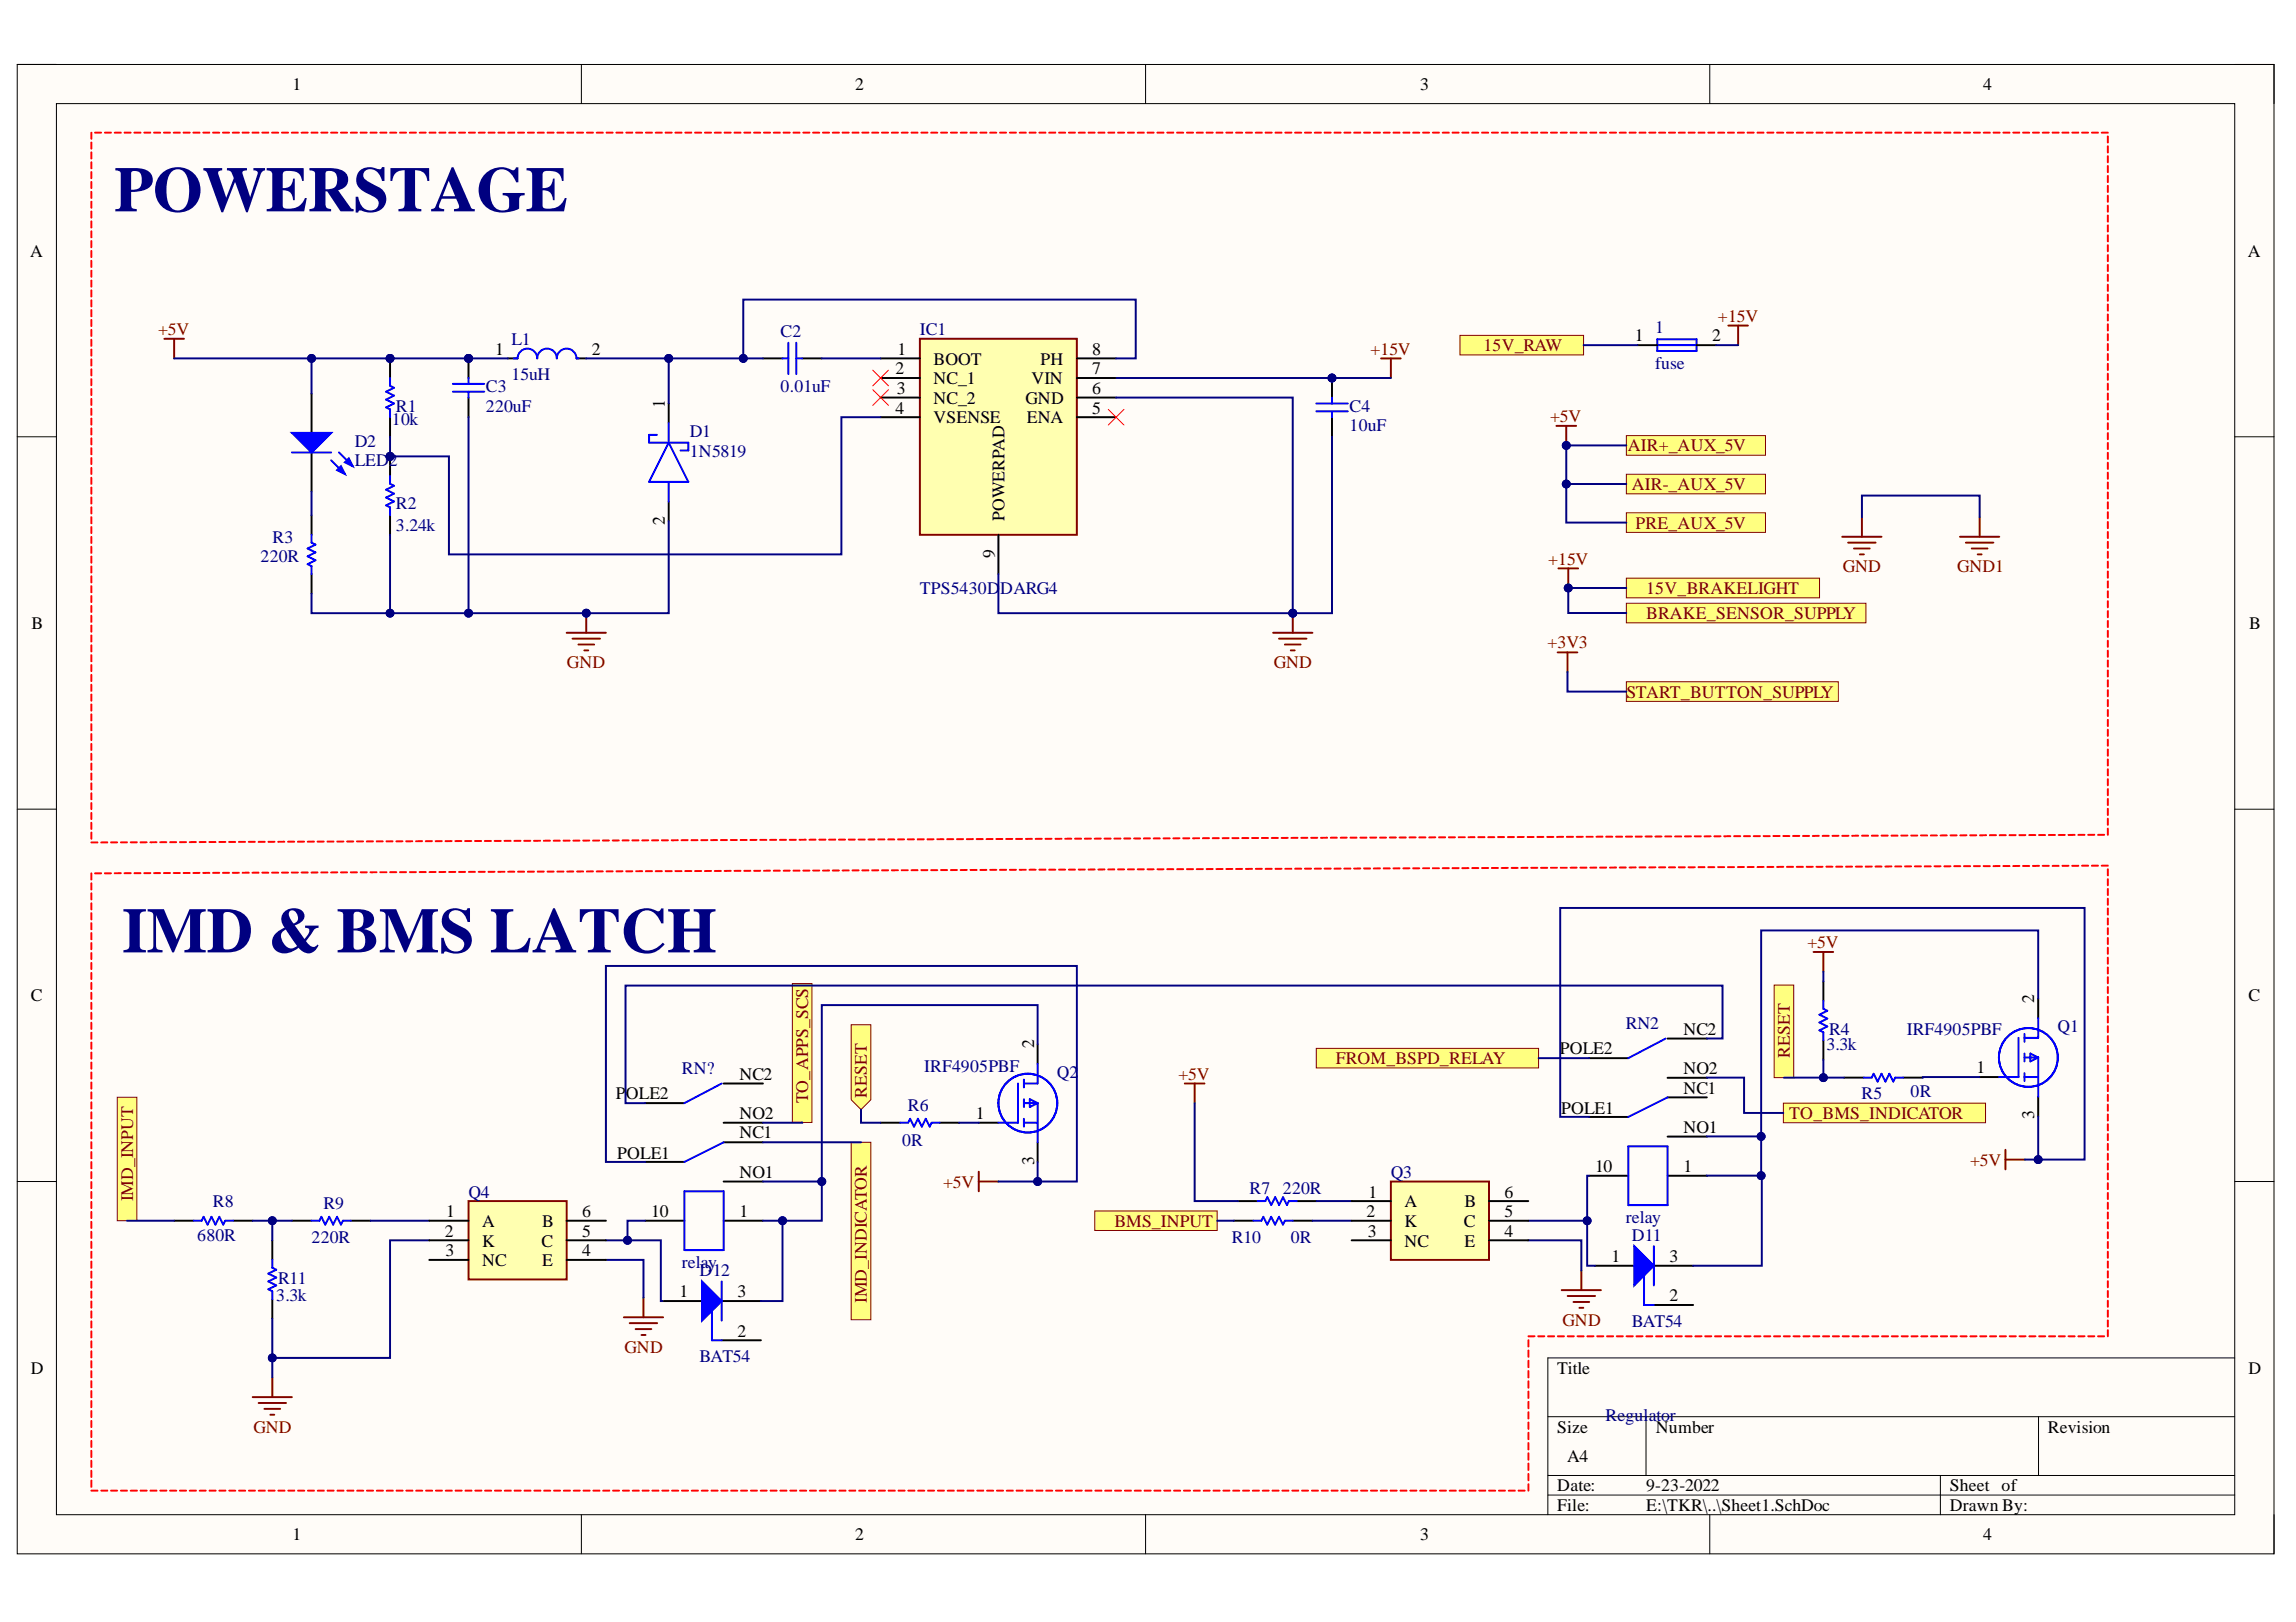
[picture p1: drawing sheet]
<svg xmlns="http://www.w3.org/2000/svg" width="297mm" height="210mm" viewBox="0 0 297 210" stroke-linecap="round" stroke-linejoin="round" font-family="sans-serif">
<defs><g id="words">
<g font-size="8.3" fill="#000080">
<text x="14.8" y="27.3">POWERSTAGE</text>
<text x="15.8" y="123.2">IMD &amp; BMS LATCH</text>
</g>
<g font-size="2.3">
<text x="37.9" y="11.6">1</text>
<text x="110.6" y="11.6">2</text>
<text x="183.7" y="11.6">3</text>
<text x="256.6" y="11.6">4</text>
<text x="3.9" y="33.3">A</text>
<text x="290.8" y="33.3">A</text>
<text x="64.1" y="45.9">1</text>
<text x="76.6" y="45.9">2</text>
<text x="116.1" y="45.9">1</text>
<text x="120.8" y="47.2">BOOT</text>
<text x="134.6" y="47.2">PH</text>
<text x="141.3" y="45.9">8</text>
<text x="211.5" y="44.1">1</text>
<text x="221.5" y="44.1">2</text>
<text x="86" y="52.8" transform="rotate(-90 86 52.8)">1</text>
<text x="115.9" y="48.5">2</text>
<text x="115.9" y="53.5">4</text>
<text x="116" y="51">3</text>
<text x="120.8" y="49.7">NC_1</text>
<text x="120.8" y="52.3">NC_2</text>
<text x="132.7" y="52.3">GND</text>
<text x="133.4" y="49.7">VIN</text>
<text x="141.3" y="48.5">7</text>
<text x="141.3" y="51">6</text>
<text x="141.3" y="53.5">5</text>
<text x="120.8" y="54.8">VSENSE</text>
<text x="132.8" y="54.8">ENA</text>
<text x="86" y="68" transform="rotate(-90 86 68)">2</text>
<text x="130" y="67.4" transform="rotate(-90 130 67.4)">POWERPAD</text>
<text x="128.7" y="72.3" transform="rotate(-90 128.7 72.3)">9</text>
<text x="4.1" y="81.4">B</text>
<text x="291" y="81.4">B</text>
<text x="4" y="129.6">C</text>
<text x="263.2" y="129.7" transform="rotate(-90 263.2 129.7)">2</text>
<text x="290.9" y="129.6">C</text>
<text x="133.8" y="135.7" transform="rotate(-90 133.8 135.7)">2</text>
<text x="201.8" y="136.4">POLE2</text>
<text x="217.8" y="133.9">NC2</text>
<text x="79.7" y="142.2">POLE2</text>
<text x="95.7" y="139.7">NC2</text>
<text x="217.8" y="141.6">NC1</text>
<text x="217.8" y="139">NO2</text>
<text x="255.7" y="138.9">1</text>
<text x="79.9" y="149.9">POLE1</text>
<text x="95.7" y="147.3">NC1</text>
<text x="95.7" y="144.8">NO2</text>
<text x="126.3" y="144.8">1</text>
<text x="202" y="144.1">POLE1</text>
<text x="217.8" y="146.6">NO1</text>
<text x="263.2" y="144.9" transform="rotate(-90 263.2 144.9)">3</text>
<text x="95.7" y="152.5">NO1</text>
<text x="133.8" y="150.8" transform="rotate(-90 133.8 150.8)">3</text>
<text x="177" y="155">1</text>
<text x="194.6" y="155">6</text>
<text x="206.4" y="151.7">10</text>
<text x="217.8" y="151.7">1</text>
<text x="57.5" y="160.1">2</text>
<text x="57.7" y="157.5">1</text>
<text x="62.4" y="158.8">A</text>
<text x="62.4" y="161.3">K</text>
<text x="70.1" y="161.3">C</text>
<text x="70.1" y="158.8">B</text>
<text x="75.3" y="157.5">6</text>
<text x="75.3" y="160.1">5</text>
<text x="84.3" y="157.5">10</text>
<text x="95.7" y="157.5">1</text>
<text x="176.8" y="157.5">2</text>
<text x="177" y="160.1">3</text>
<text x="181.7" y="156.3">A</text>
<text x="181.7" y="158.8">K</text>
<text x="181.7" y="161.3">NC</text>
<text x="189.4" y="158.8">C</text>
<text x="189.5" y="156.3">B</text>
<text x="189.5" y="161.3">E</text>
<text x="194.6" y="157.5">5</text>
<text x="194.6" y="160.1">4</text>
<text x="57.6" y="162.6">3</text>
<text x="62.4" y="163.9">NC</text>
<text x="70.1" y="163.9">E</text>
<text x="75.3" y="162.6">4</text>
<text x="87.9" y="167.9">1</text>
<text x="95.4" y="167.9">3</text>
<text x="208.5" y="163.3">1</text>
<text x="216" y="163.3">3</text>
<text x="95.4" y="173">2</text>
<text x="216" y="168.4">2</text>
<text x="4" y="177.8">D</text>
<text x="201.5" y="177.8">Title</text>
<text x="290.9" y="177.8">D</text>
<text x="201.5" y="185.4">Size</text>
<text x="214.2" y="185.4">Number</text>
<text x="264.9" y="185.4">Revision</text>
<text x="202.7" y="189.2">A4</text>
<text x="201.5" y="193">Date:</text>
<text x="201.5" y="195.5">File:</text>
<text x="213" y="193">9-23-2022</text>
<text x="213" y="195.5">E:\TKR\..\Sheet1.SchDoc</text>
<text x="252.3" y="193">Sheet of</text>
<text x="252.3" y="195.5">Drawn By:</text>
<text x="37.9" y="199.3">1</text>
<text x="110.6" y="199.3">2</text>
<text x="183.7" y="199.3">3</text>
<text x="256.6" y="199.3">4</text>
</g>
<g font-size="2.3" fill="#800000">
<text x="222.3" y="41.6">+15V</text>
<text x="20.5" y="43.4">+5V</text>
<text x="177.3" y="45.9">+15V</text>
<text x="191.9" y="45.4">15V_RAW</text>
<text x="200.5" y="54.6">+5V</text>
<text x="210.6" y="58.4">AIR+_AUX_5V</text>
<text x="211.1" y="63.4">AIR-_AUX_5V</text>
<text x="211.6" y="68.5">PRE_AUX_5V</text>
<text x="200.3" y="73.1">+15V</text>
<text x="213" y="76.9">15V_BRAKELIGHT</text>
<text x="238.4" y="74">GND</text>
<text x="253.2" y="74">GND1</text>
<text x="200.2" y="83.9">+3V3</text>
<text x="213" y="80.1">BRAKE_SENSOR_SUPPLY</text>
<text x="73.4" y="86.4">GND</text>
<text x="164.8" y="86.4">GND</text>
<text x="210.4" y="90.3">START_BUTTON_SUPPLY</text>
<text x="233.8" y="122.7">+5V</text>
<text x="172.8" y="137.7">FROM_BSPD_RELAY</text>
<text x="231.6" y="136.9" transform="rotate(-90 231.6 136.9)">RESET</text>
<text x="104.5" y="142.7" transform="rotate(-90 104.5 142.7)">TO_APPS_SCS</text>
<text x="112.1" y="142.1" transform="rotate(-90 112.1 142.1)">RESET</text>
<text x="152.5" y="139.7">+5V</text>
<text x="231.5" y="144.8">TO_BMS_INDICATOR</text>
<text x="17.2" y="155.4" transform="rotate(-90 17.2 155.4)">IMD_INPUT</text>
<text x="122" y="153.7">+5V</text>
<text x="254.9" y="150.9">+5V</text>
<text x="144.2" y="158.8">BMS_INPUT</text>
<text x="112.1" y="168.6" transform="rotate(-90 112.1 168.6)">IMD_INDICATOR</text>
<text x="202.1" y="171.5">GND</text>
<text x="80.8" y="175.1">GND</text>
<text x="32.8" y="185.4">GND</text>
</g>
<g font-size="2.3" fill="#000080">
<text x="66.2" y="44.7">L1</text>
<text x="101" y="43.6">C2</text>
<text x="119" y="43.4">IC1</text>
<text x="214.1" y="43.1">1</text>
<text x="214.1" y="47.8">fuse</text>
<text x="51.2" y="53.3">R1</text>
<text x="62.9" y="50.7">C3</text>
<text x="62.9" y="53.3">220uF</text>
<text x="66.2" y="49.2">15uH</text>
<text x="101" y="50.7">0.01uF</text>
<text x="174.6" y="53.3">C4</text>
<text x="45.9" y="57.8">D2</text>
<text x="50.7" y="55">10k</text>
<text x="89.2" y="56.6">D1</text>
<text x="89.2" y="59.1">1N5819</text>
<text x="174.6" y="55.8">10uF</text>
<text x="45.9" y="60.4">LED2</text>
<text x="51.2" y="65.9">R2</text>
<text x="35.2" y="70.2">R3</text>
<text x="51.2" y="68.7">3.24k</text>
<text x="33.7" y="72.8">220R</text>
<text x="119" y="76.8">TPS5430D</text>
<text x="129.4" y="76.8">DARG4</text>
<text x="210.3" y="133.1">RN2</text>
<text x="236.3" y="135.9">3.3k</text>
<text x="236.6" y="133.9">R4</text>
<text x="246.7" y="134">IRF4905PBF</text>
<text x="266.2" y="133.5">Q1</text>
<text x="88.2" y="139">RN?</text>
<text x="117.5" y="143.8">R6</text>
<text x="119.6" y="138.8">IRF4905PBF</text>
<text x="136.7" y="139.5">Q2</text>
<text x="240.8" y="142.2">R5</text>
<text x="247.2" y="142">0R</text>
<text x="116.7" y="148.3">0R</text>
<text x="60.6" y="155">Q4</text>
<text x="161.7" y="154.5">R7</text>
<text x="166" y="154.5">220R</text>
<text x="179.9" y="152.5">Q3</text>
<text x="25.5" y="160.6">680R</text>
<text x="27.5" y="156.3">R8</text>
<text x="40.3" y="160.8">220R</text>
<text x="41.8" y="156.5">R9</text>
<text x="159.4" y="160.8">R10</text>
<text x="167" y="160.8">0R</text>
<text x="210.3" y="158.3">relay</text>
<text x="211.1" y="160.6">D11</text>
<text x="36" y="166.1">R11</text>
<text x="88.2" y="164.1">relay</text>
<text x="90.5" y="165.1">D12</text>
<text x="35.7" y="168.4">3.3k</text>
<text x="211.1" y="171.7">BAT54</text>
<text x="90.5" y="176.3">BAT54</text>
<text x="207.7" y="183.9">Regul</text>
<text x="213.3" y="183.9">ator</text>
</g>
</g></defs>
<path d="M2.2 8.3h292v192.8h-292z" fill-rule="evenodd" fill="#fffcf8"/>
<path d="M2.2 8.3h292v192.8h-292z" fill="none" stroke="#000" stroke-width=".13"/>
<path d="M7.3 13.4h281.8v182.6h-281.8z" fill-rule="evenodd" fill="#fffcf8"/>
<g fill="none" stroke="#000" stroke-width=".13">
<path d="M2.2 8.3h5.1M7.3 13.4h281.8v182.6h-281.8zM75.2 8.3v5.1M148.2 8.3v5.1M221.2 8.3v5.1M289.1 8.3h5.1v5.1M2.2 56.5h5.1M289.1 56.5h5.1M2.2 104.7h5.1M289.1 104.7h5.1M2.2 152.9h5.1M289.1 152.9h5.1"/>
<path d="M289.1 175.7h-88.8v20.3M75.2 196v5.1M148.2 196v5.1M200.3 183.3h88.8M200.3 190.9h88.8M200.3 193.5h88.8M212.9 183.3v7.6M221.2 196v5.1M251 190.9v5.1M263.7 183.3v7.6M294.2 196v5.1"/>
</g>
<g fill="none" stroke="#f00" stroke-width=".25">
<path d="M11.8 17.2v.8M11.8 18.4v.8M11.8 19.7v.8M12.3 17.2h.8M13.6 17.2h.8M14.8 17.2h.8M16.1 17.2h.8M17.4 17.2h.8M18.7 17.2h.8M19.9 17.2h.8M21.2 17.2h.8M22.5 17.2h.8"/>
<path d="M23.7 17.2h.8M25 17.2h.8M26.3 17.2h.8M27.6 17.2h.8M28.8 17.2h.8M30.1 17.2h.8M31.4 17.2h.8M32.7 17.2h.8M33.9 17.2h.8M35.2 17.2h.8M36.5 17.2h.8M37.7 17.2h.8"/>
<path d="M39 17.2h.8M40.3 17.2h.8M41.6 17.2h.8M42.8 17.2h.8M44.1 17.2h.8M45.4 17.2h.8M46.7 17.2h.8M47.9 17.2h.8M49.2 17.2h.8M50.5 17.2h.8M51.7 17.2h.8M53 17.2h.8"/>
<path d="M54.3 17.2h.8M55.6 17.2h.8M56.8 17.2h.8M58.1 17.2h.8M59.4 17.2h.8M60.7 17.2h.7M61.9 17.2h.8M63.2 17.2h.8M64.5 17.2h.8M65.7 17.2h.8M67 17.2h.8M68.3 17.2h.8"/>
<path d="M69.6 17.2h.8M70.8 17.2h.8M72.1 17.2h.8M73.4 17.2h.8M74.7 17.2h.7M75.9 17.2h.8M77.2 17.2h.8M78.5 17.2h.8M79.7 17.2h.8M81 17.2h.8M82.3 17.2h.8M83.6 17.2h.8"/>
<path d="M84.8 17.2h.8M86.1 17.2h.8M87.4 17.2h.8M88.6 17.2h.8M89.9 17.2h.8M91.2 17.2h.8M92.5 17.2h.8M93.7 17.2h.8M95 17.2h.8M96.3 17.2h.8M97.6 17.2h.8M98.8 17.2h.8"/>
<path d="M100.1 17.2h.8M101.4 17.2h.8M102.7 17.2h.7M103.9 17.2h.8M105.2 17.2h.8M106.5 17.2h.8M107.7 17.2h.8M109 17.2h.8M110.3 17.2h.8M111.6 17.2h.8M112.8 17.2h.8M114.1 17.2h.8"/>
<path d="M115.4 17.2h.8M116.6 17.2h.8M117.9 17.2h.8M119.2 17.2h.8M120.5 17.2h.8M121.7 17.2h.8M123 17.2h.8M124.3 17.2h.8M125.6 17.2h.8M126.8 17.2h.8M128.1 17.2h.8M129.4 17.2h.8"/>
<path d="M130.6 17.2h.8M131.9 17.2h.8M133.2 17.2h.8M134.5 17.2h.8M135.7 17.2h.8M137 17.2h.8M138.3 17.2h.8M139.6 17.2h.7M140.8 17.2h.8M142.1 17.2h.8M143.4 17.2h.8M144.6 17.2h.8"/>
<path d="M145.9 17.2h.8M147.2 17.2h.8M148.5 17.2h.8M149.7 17.2h.8M151 17.2h.8M152.3 17.2h.8M153.6 17.2h.7M154.8 17.2h.8M156.1 17.2h.8M157.4 17.2h.8M158.6 17.2h.8M159.9 17.2h.8"/>
<path d="M161.2 17.2h.8M162.5 17.2h.8M163.7 17.2h.8M165 17.2h.8M166.3 17.2h.8M167.5 17.2h.8M168.8 17.2h.8M170.1 17.2h.8M171.4 17.2h.8M172.6 17.2h.8M173.9 17.2h.8M175.2 17.2h.8"/>
<path d="M176.5 17.2h.8M177.7 17.2h.8M179 17.2h.8M180.3 17.2h.8M181.6 17.2h.7M182.8 17.2h.8M184.1 17.2h.8M185.4 17.2h.8M186.6 17.2h.8M187.9 17.2h.8M189.2 17.2h.8M190.5 17.2h.8"/>
<path d="M191.7 17.2h.8M193 17.2h.8M194.3 17.2h.8M195.6 17.2h.7M196.8 17.2h.8M198.1 17.2h.8M199.4 17.2h.8M200.6 17.2h.8M201.9 17.2h.8M203.2 17.2h.8M204.5 17.2h.7M205.7 17.2h.8"/>
<path d="M207 17.2h.8M208.3 17.2h.8M209.5 17.2h.8M210.8 17.2h.8M212.1 17.2h.8M213.4 17.2h.8M214.6 17.2h.8M215.9 17.2h.8M217.2 17.2h.8M218.5 17.2h.8M219.7 17.2h.8M221 17.2h.8"/>
<path d="M222.3 17.2h.8M223.5 17.2h.8M224.8 17.2h.8M226.1 17.2h.8M227.4 17.2h.8M228.6 17.2h.8M229.9 17.2h.8M231.2 17.2h.8M232.4 17.2h.9M233.7 17.2h.8M235 17.2h.8M236.3 17.2h.8"/>
<path d="M237.5 17.2h.8M238.8 17.2h.8M240.1 17.2h.8M241.4 17.2h.8M242.6 17.2h.8M243.9 17.2h.8M245.2 17.2h.8M246.5 17.2h.7M247.7 17.2h.8M249 17.2h.8M250.3 17.2h.8M251.5 17.2h.8"/>
<path d="M252.8 17.2h.8M254.1 17.2h.8M255.4 17.2h.8M256.6 17.2h.8M257.9 17.2h.8M259.2 17.2h.8M260.5 17.2h.7M261.7 17.2h.8M263 17.2h.8M264.3 17.2h.8M265.5 17.2h.8M266.8 17.2h.8"/>
<path d="M268.1 17.2h.8M269.4 17.2h.8M270.6 17.2h.8M271.9 17.2h.8M272.7 17.7v.7M272.7 18.9v.8M11.8 21v.8M11.8 22.3v.8M11.8 23.5v.8M11.8 24.8v.8M11.8 26.1v.8M11.8 27.4v.8"/>
<path d="M11.8 28.6v.8M11.8 29.9v.8M11.8 31.2v.8M11.8 32.5v.8M11.8 33.7v.8M11.8 35v.8M11.8 36.3v.8M11.8 37.6v.8M11.8 38.9v.8M272.7 20.2v.8M272.7 21.5v.8M272.7 22.8v.8"/>
<path d="M272.7 24v.8M272.7 25.3v.8M272.7 26.6v.8M272.7 27.9v.8M272.7 29.2v.8M272.7 30.4v.8M272.7 31.7v.8M272.7 33v.8M272.7 34.3v.8M272.7 35.6v.8M272.7 36.8v.8M272.7 38.1v.8"/>
<path d="M272.7 39.4v.8M11.8 40.1v.8M11.8 41.4v.8M11.8 42.7v.8M11.8 44v.8M11.8 45.2v.8M11.8 46.5v.8M11.8 47.8v.8M11.8 49.1v.8M11.8 50.3v.8M11.8 51.6v.8M11.8 52.9v.8"/>
<path d="M11.8 54.2v.8M11.8 55.4v.8M11.8 56.7v.8M11.8 58v.8M11.8 59.3v.8M272.7 40.7v.8M272.7 42v.8M272.7 43.2v.8M272.7 44.5v.8M272.7 45.8v.8M272.7 47.1v.8M272.7 48.4v.8"/>
<path d="M272.7 49.6v.8M272.7 50.9v.8M272.7 52.2v.8M272.7 53.5v.8M272.7 54.8v.8M272.7 56v.8M272.7 57.3v.8M272.7 58.6v.8M272.7 59.9v.8M11.8 60.5v.8M11.8 61.8v.8M11.8 63.1v.8"/>
<path d="M11.8 64.4v.8M11.8 65.6v.8M11.8 66.9v.8M11.8 68.2v.8M11.8 69.5v.8M11.8 70.8v.7M11.8 72v.8M11.8 73.3v.8M11.8 74.6v.8M11.8 75.9v.7M11.8 77.1v.8M11.8 78.4v.8"/>
<path d="M11.8 79.7v.8M272.7 61.2v.8M272.7 62.4v.8M272.7 63.7v.8M272.7 65v.8M272.7 66.3v.8M272.7 67.6v.8M272.7 68.8v.8M272.7 70.1v.8M272.7 71.4v.8M272.7 72.7v.8M272.7 74v.8"/>
<path d="M272.7 75.2v.8M272.7 76.5v.8M272.7 77.8v.8M272.7 79.1v.8M11.8 81v.8M11.8 82.2v.8M11.8 83.5v.8M11.8 84.8v.8M11.8 86.1v.8M11.8 87.3v.8M11.8 88.6v.8M11.8 89.9v.8"/>
<path d="M11.8 91.2v.8M11.8 92.4v.8M11.8 93.7v.8M11.8 95v.8M11.8 96.3v.8M11.8 97.5v.8M11.8 98.8v.8M272.7 80.4v.8M272.7 81.6v.8M272.7 82.9v.8M272.7 84.2v.8M272.7 85.5v.8"/>
<path d="M272.7 86.8v.8M272.7 88v.8M272.7 89.3v.8M272.7 90.6v.8M272.7 91.9v.8M272.7 93.2v.8M272.7 94.4v.8M272.7 95.7v.8M272.7 97v.8M272.7 98.3v.8M272.7 99.5v.9M11.8 100.1v.8"/>
<path d="M11.8 101.4v.8M11.8 102.6v.8M11.8 103.9v.8M11.8 105.2v.8M11.8 106.5v.8M11.8 107.7v.8M11.8 109h.8M13.1 109h.8M14.4 109h.8M15.6 109h.8M17.7 109h-.8M19 109h-.8"/>
<path d="M20.3 109h-.8M21.5 109h-.8M22.8 109h-.8M24.1 109h-.8M25.3 109h-.8M26.6 109h-.8M27.1 109h.8M28.4 109h.8M29.6 109h.8M30.9 109h.8M32.2 108.9h.8M34.2 108.9h-.7"/>
<path d="M35.5 108.9h-.8M36.8 108.9h-.8M38.1 108.9h-.8M39.3 108.9h-.8M40.6 108.9h-.8M41.9 108.9h-.8M43.2 108.9h-.8M43.6 108.9h.8M44.9 108.9h.8M46.2 108.9h.8M47.5 108.9h.7M48.7 108.9h.8"/>
<path d="M50.8 108.9h-.8M52.1 108.9h-.8M53.3 108.9h-.8M54.6 108.9h-.8M55.9 108.9h-.8M57.2 108.9h-.8M58.4 108.8l-.8 .1M59.7 108.8h-.8M60.2 108.8h.8M61.4 108.8h.8M62.7 108.8h.8M64 108.8h.8"/>
<path d="M65.3 108.8h.8M67.3 108.8h-.8M68.6 108.8h-.8M69.9 108.8h-.8M71.2 108.8h-.8M72.4 108.8h-.8M73.7 108.8h-.8M75 108.8h-.8M76.2 108.8h-.8M76.7 108.8h.8M78 108.8h.8M79.3 108.8h.8"/>
<path d="M80.5 108.8h.8M81.8 108.8h.8M83.9 108.7l-.8 .1M85.2 108.7h-.8M86.4 108.7h-.8M87.7 108.7h-.8M89 108.7h-.8M90.2 108.7h-.8M91.5 108.7h-.8M92.8 108.7h-.8M93.3 108.7h.8M94.5 108.7h.8"/>
<path d="M95.8 108.7h.8M97.1 108.7h.8M98.4 108.7h.7M100.4 108.7h-.8M101.7 108.7h-.8M103 108.7h-.8M104.2 108.7h-.8M105.5 108.7h-.8M106.8 108.7h-.8M108.1 108.7h-.8M109.3 108.6l-.8 .1M109.8 108.6h.8"/>
<path d="M111.1 108.6h.8M112.4 108.6h.7M113.6 108.6h.8M114.9 108.6h.8M117 108.6h-.8M118.2 108.6h-.8M119.5 108.6h-.8M120.8 108.6h-.8M122.1 108.6h-.8M123.3 108.6h-.8M124.6 108.6h-.8M125.9 108.6h-.8"/>
<path d="M126.4 108.6h.7M127.6 108.6h.8M128.9 108.6h.8M130.2 108.6h.8M131.4 108.6h.8M133.5 108.6h-.8M134.8 108.6h-.8M136.1 108.5l-.8 .1M137.3 108.5h-.8M138.6 108.5h-.8M139.9 108.5h-.8M141.1 108.5h-.8"/>
<path d="M142.4 108.5h-.8M142.9 108.5h.8M144.2 108.5h.8M145.4 108.5h.8M146.7 108.5h.8M148 108.5h.8M150.1 108.5h-.8M151.3 108.5h-.8M152.6 108.5h-.8M153.9 108.5h-.8M155.1 108.5h-.8M156.4 108.5h-.8"/>
<path d="M157.7 108.5h-.8M159 108.5h-.8M159.4 108.5h.8M160.7 108.5h.8M162 108.4h.8M163.3 108.4h.8M164.5 108.4h.8M166.6 108.4h-.8M167.9 108.4h-.8M169.1 108.4h-.8M170.4 108.4h-.8M171.7 108.4h-.8"/>
<path d="M172.2 108.4h.8M174.2 108.4h-.8M174.7 108.4h.8M176 108.4h.8M177.3 108.4h.7M178.5 108.4h.8M179.8 108.4h.8M181.1 108.4h.8M182.3 108.4h.8M183.6 108.4h.8M185.7 108.4h-.8M186.2 108.4h.8"/>
<path d="M188.2 108.3l-.8 .1M188.7 108.3h.8M190.8 108.3h-.8M191.3 108.3h.8M192.5 108.3h.8M193.8 108.3h.8M195.1 108.3h.8M196.3 108.3h.8M197.6 108.3h.8M198.9 108.3h.8M200.2 108.3h.8M202.2 108.3h-.8"/>
<path d="M202.7 108.3h.8M204.8 108.3h-.8M205.2 108.3h.9M207.3 108.3h-.8M207.8 108.3h.8M209.1 108.3h.8M210.3 108.3h.8M211.6 108.3h.8M212.9 108.3h.8M214.2 108.3h.8M215.4 108.2h.8M216.7 108.2h.8"/>
<path d="M218.8 108.2h-.8M219.3 108.2h.7M221.3 108.2h-.8M221.8 108.2h.8M223.9 108.2h-.8M224.3 108.2h.8M225.6 108.2h.8M226.9 108.2h.8M228.2 108.2h.8M229.4 108.2h.8M230.7 108.2h.8M232 108.2h.8"/>
<path d="M233.3 108.2h.7M235.3 108.2h-.8M235.8 108.2h.8M237.9 108.2h-.8M238.3 108.2h.8M240.4 108.1l-.8 .1M240.9 108.1h.8M242.2 108.1h.8M243.4 108.1h.8M244.7 108.1h.8M246 108.1h.8M247.2 108.1h.8"/>
<path d="M248.5 108.1h.8M249.8 108.1h.8M251.9 108.1h-.8M252.3 108.1h.8M254.4 108.1h-.8M254.9 108.1h.8M256.9 108.1h-.7M257.4 108.1h.8M258.7 108.1h.8M260 108.1h.8M261.2 108.1h.8M262.5 108.1h.8"/>
<path d="M263.8 108.1h.8M265.1 108.1h.8M266.3 108.1h.8M268.4 108l-.8 .1M268.9 108h.8M271 108h-.8M271.4 108h.8M272.7 100.8v.8M272.7 102.1v.8M272.7 103.4v.8M272.7 104.7v.8M272.7 106v.7"/>
<path d="M272.7 107.2v.8"/>
</g>
<path d="M80.7 170.5h5.1M81.5 171.2h3.5M82.2 172h2.1M83 172.8h.5M83.2 167.9v2.6" fill="none" stroke="#800000" stroke-width=".25"/>
<path d="M170.3 135.7h28.7v2.5h-28.7z" fill-rule="evenodd" fill="#ffff80"/>
<path d="M170.3 135.7h28.7v2.5h-28.7z" fill="none" stroke="#800000" stroke-width=".13"/>
<g fill="none" stroke="#f00" stroke-width=".25">
<path d="M11.8 113v.8M11.8 114.3v.8M11.8 115.6v.8M11.8 116.9v.8M11.8 118.2v.8M11.8 119.5v.8M13.1 113h-.8M14.4 113h-.8M15.6 113h-.8M16.1 113h.8M17.4 113h.8M18.7 113h.8"/>
<path d="M19.9 113h.8M21.2 113h.8M22.5 113h.8M24.5 113h-.8M25.8 113h-.8M27.1 113h-.8M28.4 113h-.8M29.6 112.9l-.8 .1M30.9 112.9h-.8M32.2 112.9h-.8M32.7 112.9h.8M33.9 112.9h.8"/>
<path d="M35.2 112.9h.8M36.5 112.9h.8M37.7 112.9h.8M39 112.9h.8M41.1 112.9h-.8M42.4 112.9h-.8M43.6 112.9h-.8M44.9 112.9h-.8M46.2 112.9h-.8M47.5 112.9h-.8M48.7 112.9h-.8M49.2 112.9h.8"/>
<path d="M50.5 112.9h.8M51.7 112.9h.8M53 112.9h.8M54.3 112.9h.8M55.6 112.8h.8M57.6 112.8h-.8M58.9 112.8h-.8M60.2 112.8h-.8M61.4 112.8h-.7M62.7 112.8h-.8M64 112.8h-.8M65.3 112.8h-.8"/>
<path d="M65.7 112.8h.8M67 112.8h.8M68.3 112.8h.8M69.6 112.8h.8M70.8 112.8h.8M72.1 112.8h.8M74.2 112.8h-.8M75.4 112.8h-.7M76.7 112.8h-.8M78 112.8h-.8M79.3 112.8h-.8M80.5 112.8h-.8"/>
<path d="M81.8 112.7l-.8 .1M83.1 112.7h-.8M83.6 112.7h.8M84.8 112.7h.8M86.1 112.7h.8M87.4 112.7h.8M88.6 112.7h.8M90.7 112.7h-.8M92 112.7h-.8M93.3 112.7h-.8M94.5 112.7h-.8M95.8 112.7h-.8"/>
<path d="M97.1 112.7h-.8M98.4 112.7h-.8M99.6 112.7h-.8M100.1 112.7h.8M101.4 112.7h.8M102.7 112.7h.7M103.9 112.7h.8M105.2 112.7h.8M107.3 112.7h-.8M108.5 112.6l-.8 .1M109.8 112.6h-.8M111.1 112.6h-.8"/>
<path d="M112.4 112.6h-.8M113.6 112.6h-.8M114.9 112.6h-.8M116.2 112.6h-.8M116.6 112.6h.8M117.9 112.6h.8M119.2 112.6h.8M120.5 112.6h.8M121.7 112.6h.8M123.8 112.6h-.8M125.1 112.6h-.8M126.4 112.6h-.8"/>
<path d="M127.6 112.6h-.8M128.9 112.6h-.8M130.2 112.6h-.8M131.4 112.6h-.8M132.7 112.6h-.8M133.2 112.6h.8M134.5 112.5h.8M135.7 112.5h.8M137 112.5h.8M138.3 112.5h.8M140.3 112.5h-.7M141.6 112.5h-.8"/>
<path d="M142.9 112.5h-.8M144.2 112.5h-.8M145.4 112.5h-.8M146.7 112.5h-.8M148 112.5h-.8M149.3 112.5h-.8M149.7 112.5h.8M151 112.5h.8M152.3 112.5h.8M153.6 112.5h.7M154.8 112.5h.8M156.9 112.5h-.8"/>
<path d="M158.2 112.5h-.8M159.4 112.5h-.8M160.7 112.4l-.8 .1M162 112.4h-.8M163.3 112.4h-.8M164.5 112.4h-.8M165.8 112.4h-.8M166.3 112.4h.8M167.5 112.4h.8M168.8 112.4h.8M170.1 112.4h.8M171.4 112.4h.8"/>
<path d="M173.4 112.4h-.8M173.9 112.4h.8M176 112.4h-.8M176.5 112.4h.8M178.5 112.4h-.8M179 112.4h.8M181.1 112.4h-.8M181.6 112.4h.7M182.8 112.4h.8M184.1 112.4h.8M185.4 112.4h.8M186.6 112.3h.8"/>
<path d="M187.9 112.3h.8M190 112.3h-.8M190.5 112.3h.8M192.5 112.3h-.8M193 112.3h.8M195.1 112.3h-.8M195.6 112.3h.7M197.6 112.3h-.8M198.1 112.3h.8M199.4 112.3h.8M200.6 112.3h.8M201.9 112.3h.8"/>
<path d="M203.2 112.3h.8M204.5 112.3h.7M206.5 112.3h-.8M207 112.3h.8M209.1 112.3h-.8M209.5 112.3h.8M211.6 112.3h-.8M212.1 112.3h.8M214.2 112.2l-.8 .1M214.6 112.2h.8M215.9 112.2h.8M217.2 112.2h.8"/>
<path d="M218.5 112.2h.8M219.7 112.2h.8M221 112.2h.8M222.3 112.2h.8M223.5 112.2h.8M225.6 112.2h-.8M226.1 112.2h.8M228.2 112.2h-.8M228.6 112.2h.8M230.7 112.2h-.8M231.2 112.2h.8M232.4 112.2h.9"/>
<path d="M233.7 112.2h.8M235 112.2h.8M236.3 112.2h.8M237.5 112.2h.8M239.6 112.1l-.8 .1M240.1 112.1h.8M242.2 112.1h-.8M242.6 112.1h.8M244.7 112.1h-.8M245.2 112.1h.8M247.2 112.1h-.7M247.7 112.1h.8"/>
<path d="M249 112.1h.8M250.3 112.1h.8M251.5 112.1h.8M252.8 112.1h.8M254.1 112.1h.8M255.4 112.1h.8M256.6 112.1h.8M258.7 112.1h-.8M259.2 112.1h.8M261.2 112.1h-.7M261.7 112.1h.8M263.8 112.1h-.8"/>
<path d="M264.3 112.1h.8M265.5 112.1h.8M266.8 112h.8M268.1 112h.8M269.4 112h.8M270.6 112h.8M271.9 112h.8M272.7 112.5v.8M272.7 113.8v.8M272.7 115v.8M272.7 116.3v.8M272.7 117.6v.8"/>
<path d="M272.7 118.8v.8M11.8 120.7v.9M11.8 122v.8M11.8 123.3v.8M11.8 124.6v.8M11.8 125.9v.8M11.8 127.2v.8M11.8 128.5v.8M11.8 129.8v.8M11.8 131.1v.8M11.8 132.3v.9M11.8 133.6v.8"/>
<path d="M11.8 134.9v.8M11.8 136.2v.8M11.8 137.5v.8M11.8 138.8v.8M272.7 120.1v.8M272.7 121.4v.8M272.7 122.6v.8M272.7 123.9v.8M272.7 125.2v.8M272.7 126.5v.7M272.7 127.7v.8M272.7 129v.8"/>
<path d="M272.7 130.3v.8M272.7 131.5v.8M272.7 132.8v.8M272.7 134.1v.8M272.7 135.3v.8M272.7 136.6v.8M272.7 137.9v.8M272.7 139.2v.7M11.8 140.1v.8M11.8 141.4v.8M11.8 142.6v.9M11.8 143.9v.8"/>
<path d="M11.8 145.2v.8M11.8 146.5v.8M11.8 147.8v.8M11.8 149.1v.8M11.8 150.4v.8M11.8 151.7v.8M11.8 153v.8M11.8 154.2v.9M11.8 155.5v.8M11.8 156.8v.8M11.8 158.1v.8M11.8 159.4v.8"/>
<path d="M272.7 140.4v.8M272.7 141.7v.8M272.7 143v.7M272.7 144.2v.8M272.7 145.5v.8M272.7 146.8v.8M272.7 148v.8M272.7 149.3v.8M272.7 150.6v.8M272.7 151.8v.8M272.7 153.1v.8M272.7 154.4v.8"/>
<path d="M272.7 155.6v.8M272.7 156.9v.8M272.7 158.2v.8M272.7 159.4v.8M11.8 160.7v.8M11.8 162v.8M11.8 163.3v.8M11.8 164.6v.8M11.8 165.8v.8M11.8 167.1v.8M11.8 168.4v.8M11.8 169.7v.8"/>
<path d="M11.8 171v.8M11.8 172.3v.8M11.8 173.6v.8M11.8 174.9v.8M11.8 176.1v.9M11.8 177.4v.8M11.8 178.7v.8M197.7 173.4v.9M197.7 174.8v.8M197.7 176.1v.8M197.7 177.4v.9M197.7 178.8v.8"/>
<path d="M197.7 172.9h.8M199 172.9h.8M200.3 172.9h.8M201.5 172.9h.8M202.8 172.9h.8M204.1 172.9h.8M205.4 172.9h.8M206.6 172.9h.8M207.9 172.9h.8M209.2 172.9h.8M210.4 172.9h.8M211.7 172.9h.8"/>
<path d="M213 172.9h.8M214.2 172.9h.8M215.5 172.9h.8M216.8 172.9h.8M218.1 172.9h.8M219.3 172.9h.8M220.6 172.9h.8M221.9 172.9h.8M223.1 172.9h.8M224.4 172.9h.8M225.7 172.9h.8M227 172.9h.7"/>
<path d="M228.2 172.9h.8M229.5 172.9h.8M230.8 172.9h.8M232 172.9h.8M233.3 172.9h.8M234.6 172.9h.8M235.9 172.9h.7M237.1 172.9h.8M238.4 172.9h.8M239.7 172.9h.8M240.9 172.9h.8M242.2 172.9h.8"/>
<path d="M243.5 172.9h.8M244.7 172.9h.8M246 172.9h.8M247.3 172.9h.8M248.6 172.9h.8M249.8 172.9h.8M251.1 172.9h.8M252.4 172.9h.8M253.6 172.9h.8M254.9 172.9h.8M256.2 172.9h.8M257.5 172.9h.7"/>
<path d="M258.7 172.9h.8M260 172.9h.8M261.3 172.9h.8M262.5 172.9h.8M263.8 172.9h.8M265.1 172.9h.8M266.3 172.9h.8M267.6 172.9h.8M268.9 172.9h.8M270.2 172.9h.8M271.4 172.9h.8M272.7 160.7v.8"/>
<path d="M272.7 162v.8M272.7 163.3v.7M272.7 164.5v.8M272.7 165.8v.8M272.7 167.1v.8M272.7 168.3v.8M272.7 169.6v.8M272.7 170.9v.8M272.7 172.1v.8M11.8 180v.8M11.8 181.3v.8M11.8 182.6v.8"/>
<path d="M11.8 183.9v.8M11.8 185.2v.8M11.8 186.5v.8M11.8 187.7v.9M11.8 189v.8M11.8 190.3v.8M11.8 191.6v.8M11.8 192.9h.8M13.1 192.9h.8M14.4 192.9h.8M15.6 192.9h.8M16.9 192.9h.8"/>
<path d="M18.2 192.9h.8M19.5 192.9h.8M20.7 192.9h.8M22 192.9h.8M23.3 192.9h.8M24.5 192.9h.9M25.8 192.9h.8M27.1 192.9h.8M28.4 192.9h.8M29.7 192.9h.7M30.9 192.9h.8M32.2 192.9h.8"/>
<path d="M33.5 192.9h.8M34.7 192.9h.8M36 192.9h.8M37.3 192.9h.8M38.6 192.9h.8M39.8 192.9h.8M41.1 192.9h.8M42.4 192.9h.8M43.7 192.9h.8M44.9 192.9h.8M46.2 192.9h.8M47.5 192.9h.8"/>
<path d="M48.8 192.9h.7M50 192.9h.8M51.3 192.9h.8M52.6 192.9h.8M53.8 192.9h.8M55.1 192.9h.8M56.4 192.9h.8M57.7 192.9h.8M58.9 192.9h.8M60.2 192.9h.8M61.5 192.9h.8M62.8 192.9h.8"/>
<path d="M64 192.9h.8M65.3 192.9h.8M66.6 192.9h.8M67.8 192.9h.8M69.1 192.9h.8M70.4 192.9h.8M71.7 192.9h.8M72.9 192.9h.8M74.2 192.9h.8M75.5 192.9h.8M76.8 192.9h.8M78 192.9h.8"/>
<path d="M79.3 192.9h.8M80.6 192.9h.8M81.9 192.9h.7M83.1 192.9h.8M84.4 192.9h.8M85.7 192.9h.8M86.9 192.9h.9M88.2 192.9h.8M89.5 192.9h.8M90.8 192.9h.8M92 192.9h.8M93.3 192.9h.8"/>
<path d="M94.6 192.9h.8M95.9 192.9h.8M97.1 192.9h.8M98.4 192.9h.8M99.7 192.9h.8M101 192.9h.8M102.2 192.9h.8M103.5 192.9h.8M104.8 192.9h.8M106 192.9h.8M107.3 192.9h.8M108.6 192.9h.8"/>
<path d="M109.9 192.9h.8M111.1 192.9h.8M112.4 192.9h.8M113.7 192.9h.8M115 192.9h.8M116.2 192.9h.8M117.5 192.9h.8M118.8 192.9h.8M120.1 192.9h.8M121.3 192.9h.8M122.6 192.9h.8M123.9 192.9h.8"/>
<path d="M125.2 192.9h.7M126.4 192.9h.8M127.7 192.9h.8M129 192.9h.8M130.2 192.9h.8M131.5 192.9h.8M132.8 192.9h.8M134.1 192.9h.8M135.3 192.9h.8M136.6 192.9h.8M137.9 192.9h.8M139.2 192.9h.8"/>
<path d="M140.4 192.9h.8M141.7 192.9h.8M143 192.9h.8M144.3 192.9h.7M145.5 192.9h.8M146.8 192.9h.8M148.1 192.9h.8M149.3 192.9h.8M150.6 192.9h.8M151.9 192.9h.8M153.2 192.9h.8M154.4 192.9h.8"/>
<path d="M155.7 192.9h.8M157 192.9h.8M158.3 192.9h.8M159.5 192.9h.8M160.8 192.9h.8M162.1 192.9h.8M163.4 192.9h.7M164.6 192.9h.8M165.9 192.9h.8M167.2 192.9h.8M168.4 192.9h.8M169.7 192.9h.8"/>
<path d="M171 192.9h.8M172.3 192.9h.8M173.5 192.9h.8M174.8 192.9h.8M176.1 192.9h.8M177.4 192.9h.8M178.6 192.9h.8M179.9 192.9h.8M181.2 192.9h.8M182.5 192.9h.7M183.7 192.9h.8M185 192.9h.8"/>
<path d="M186.3 192.9h.8M187.5 192.9h.8M188.8 192.9h.8M190.1 192.9h.8M191.4 192.9h.8M192.6 192.9h.8M193.9 192.9h.8M195.2 192.9h.8M196.5 192.9h.8M197.7 180.1v.8M197.7 181.4v.8M197.7 182.8v.8"/>
<path d="M197.7 184.1v.8M197.7 185.4v.8M197.7 186.7v.9M197.7 188.1v.8M197.7 189.4v.8M197.7 190.7v.9M197.7 192.1v.8"/>
</g>
<path d="M210.4 78.1h31v2.5h-31z" fill-rule="evenodd" fill="#ffff80"/>
<path d="M210.4 78.1h31v2.5h-31z" fill="none" stroke="#800000" stroke-width=".13"/>
<path d="M210.4 74.8h25v2.6h-25z" fill-rule="evenodd" fill="#ffff80"/>
<path d="M210.4 74.8h25v2.6h-25z" fill="none" stroke="#800000" stroke-width=".13"/>
<path d="M210.4 56.4h18v2.5h-18z" fill-rule="evenodd" fill="#ffff80"/>
<path d="M210.4 56.4h18v2.5h-18z" fill="none" stroke="#800000" stroke-width=".13"/>
<path d="M210.4 61.4h18v2.5h-18z" fill-rule="evenodd" fill="#ffff80"/>
<path d="M210.4 61.4h18v2.5h-18z" fill="none" stroke="#800000" stroke-width=".13"/>
<path d="M210.4 66.4h18v2.5h-18z" fill-rule="evenodd" fill="#ffff80"/>
<path d="M210.4 66.4h18v2.5h-18z" fill="none" stroke="#800000" stroke-width=".13"/>
<path d="M188.9 43.4h16v2.5h-16z" fill-rule="evenodd" fill="#ffff80"/>
<path d="M188.9 43.4h16v2.5h-16z" fill="none" stroke="#800000" stroke-width=".13"/>
<path d="M214.4 43.9h5.1v1.5h-5.1zM214.4 44.7h5.1" fill="none" stroke="#00f" stroke-width=".25"/>
<path d="M211.9 44.7h2.5M219.5 44.7h2.5" fill="none" stroke="#000" stroke-width=".25"/>
<path d="M201.4 55.1h2.5M202.6 55.1v2.5" fill="none" stroke="#800000" stroke-width=".25"/>
<circle cx="202.6" cy="57.6" r=".51" fill="#000080"/>
<circle cx="202.6" cy="57.6" r=".51" fill="none" stroke="#000080" stroke-width=".13"/>
<path d="M201.6 73.6h2.6M202.9 73.6v2.5" fill="none" stroke="#800000" stroke-width=".25"/>
<circle cx="202.9" cy="76.1" r=".51" fill="#000080"/>
<circle cx="202.9" cy="76.1" r=".51" fill="none" stroke="#000080" stroke-width=".13"/>
<path d="M223.6 42.1h2.5M224.9 42.1v2.6" fill="none" stroke="#800000" stroke-width=".25"/>
<path d="M119 43.8h20.3v25.4h-20.3z" fill-rule="evenodd" fill="#ffffb0"/>
<path d="M119 43.8h20.3v25.4h-20.3z" fill="none" stroke="#800000" stroke-width=".25"/>
<path d="M65.7 46.4h1.3M74.6 46.4h1.2M113.9 46.4h5.1M113.9 48.9h5.1M113.9 51.5h5.1M113.9 54h5.1M139.3 46.4h5.1M139.3 48.9h5.1M139.3 51.5h5.1M139.3 54h5.1M129.2 69.2v5.1" fill="none" stroke="#000" stroke-width=".25"/>
<path d="M66.5 46.4h.5a1.27 1.27 0 0 1 1.2-1.3 1.27 1.27 0 0 1 1.3 1.3 1.27 1.27 0 0 1 1.3-1.3 1.27 1.27 0 0 1 1.2 1.3 1.27 1.27 0 0 1 1.3-1.3 1.27 1.27 0 0 1 1.3 1.3h.2" fill="none" stroke="#00f" stroke-width=".25"/>
<circle cx="50.5" cy="46.4" r=".51" fill="#000080"/>
<circle cx="50.5" cy="46.4" r=".51" fill="none" stroke="#000080" stroke-width=".13"/>
<path d="M50.5 46.4v2.5" fill="none" stroke="#000" stroke-width=".25"/>
<circle cx="50.5" cy="46.4" r=".51" fill="#000080"/>
<circle cx="50.5" cy="46.4" r=".51" fill="none" stroke="#000080" stroke-width=".13"/>
<path d="M50.5 54v2.5" fill="none" stroke="#000" stroke-width=".25"/>
<path d="M50.5 48.9v1l.5 .3-1 .5 1 .5-1 .5 1 .5-1 .5 .5 .3v1" fill="none" stroke="#00f" stroke-width=".25"/>
<circle cx="50.5" cy="59.1" r=".51" fill="#000080"/>
<circle cx="50.5" cy="59.1" r=".51" fill="none" stroke="#000080" stroke-width=".13"/>
<path d="M50.5 59.1v2.5" fill="none" stroke="#000" stroke-width=".25"/>
<circle cx="50.5" cy="59.1" r=".51" fill="#000080"/>
<circle cx="50.5" cy="59.1" r=".51" fill="none" stroke="#000080" stroke-width=".13"/>
<path d="M50.5 66.7v2.5" fill="none" stroke="#000" stroke-width=".25"/>
<path d="M50.5 61.6v1l.5 .3-1 .5 1 .5-1 .5 1 .5-1 .5 .5 .3v1" fill="none" stroke="#00f" stroke-width=".25"/>
<path d="M75.8 79.4v2.5M73.3 81.9h5.1M74.1 82.6h3.5M74.8 83.4h2.1M75.6 84.2h.5" fill="none" stroke="#800000" stroke-width=".25"/>
<circle cx="75.8" cy="79.4" r=".51" fill="#000080"/>
<circle cx="75.8" cy="79.4" r=".51" fill="none" stroke="#000080" stroke-width=".13"/>
<path d="M167.2 79.4v2.5M164.7 81.9h5.1M165.5 82.6h3.5M166.2 83.4h2.1M167 84.2h.5" fill="none" stroke="#800000" stroke-width=".25"/>
<circle cx="167.2" cy="79.4" r=".51" fill="#000080"/>
<circle cx="167.2" cy="79.4" r=".51" fill="none" stroke="#000080" stroke-width=".13"/>
<path d="M40.3 66.7v2.5M40.3 74.3v2.5" fill="none" stroke="#000" stroke-width=".25"/>
<path d="M40.3 69.2v1l.5 .3-1 .5 1 .5-1 .5 1 .5-1 .5 .5 .3v1" fill="none" stroke="#00f" stroke-width=".25"/>
<path d="M112.9 47.9l2 2M112.9 50.4l2 2.1M114.9 47.9l-2 2M114.9 50.4l-2 2.1M143.4 53l2 2M145.4 53l-2 2" fill="none" stroke="#f00" stroke-width=".13"/>
<path d="M21.3 43.8h2.5M22.5 43.8v2.6M178.7 46.4h2.5M179.9 46.4v2.5M35.2 178.3v2.5M32.7 180.8h5.1M33.5 181.6h3.5M34.2 182.3h2M35 183.1h.5" fill="none" stroke="#800000" stroke-width=".25"/>
<path d="M15.2 142h2.5v16h-2.5z" fill-rule="evenodd" fill="#ffff80"/>
<path d="M15.2 142h2.5v16h-2.5z" fill="none" stroke="#800000" stroke-width=".13"/>
<path d="M126.6 151.6v2.6M126.6 152.9h2.6" fill="none" stroke="#800000" stroke-width=".25"/>
<path d="M134.2 135.1v2.6M126.6 145.3h2.6M134.2 147.8v2.6" fill="none" stroke="#000" stroke-width=".25"/>
<g fill="none" stroke="#00f" stroke-width=".25">
<path d="M132.5 139.7v1M134.2 137.7v2.5h-1.7M131.7 140.2v5.1h-2.5M132.5 145.3h1.7M132.5 142.8h1.7M132.5 142.2v1.1M132.5 144.8v1M133.2 142.2l1 .6-1 .5zM134.2 142.8v5"/>
<circle cx="133" cy="142.8" r="3.8"/>
</g>
<path d="M102.5 127.3h2.5v18h-2.5z" fill-rule="evenodd" fill="#ffff80"/>
<path d="M102.5 127.3h2.5v18h-2.5z" fill="none" stroke="#800000" stroke-width=".13"/>
<path d="M110.1 147.8h2.6v23h-2.6z" fill-rule="evenodd" fill="#ffff80"/>
<path d="M110.1 147.8h2.6v23h-2.6z" fill="none" stroke="#800000" stroke-width=".13"/>
<path d="M110.1 132.6h2.6v9.7l-1.3 1.3-1.3-1.3z" fill-rule="evenodd" fill="#ffff80"/>
<path d="M110.1 132.6h2.6v9.7l-1.3 1.3-1.3-1.3z" fill="none" stroke="#800000" stroke-width=".13"/>
<path d="M141.6 156.7h15.9v2.5h-15.9z" fill-rule="evenodd" fill="#ffff80"/>
<path d="M141.6 156.7h15.9v2.5h-15.9z" fill="none" stroke="#800000" stroke-width=".13"/>
<path d="M153.3 140.2h2.5M154.6 140.2v2.6" fill="none" stroke="#800000" stroke-width=".25"/>
<path d="M229.5 127.5h2.6v12h-2.6z" fill-rule="evenodd" fill="#ffff80"/>
<path d="M229.5 127.5h2.6v12h-2.6z" fill="none" stroke="#800000" stroke-width=".13"/>
<path d="M86.5 52.2v2.5M86.5 64.9v2.5M256.1 139.4h2.5M263.7 129.2v2.6M263.7 141.9v2.6" fill="none" stroke="#000" stroke-width=".25"/>
<g fill="none" stroke="#00f" stroke-width=".25">
<path d="M85 56.3h-1v1h5.1v1h-1.1M86.5 57.3l2.6 5.1h-5.1zM86.5 54.7v2.6M86.5 62.4v2.5M261.1 134.3v5.1h-2.5M261.9 139.4h1.8M261.9 136.9h1.8M261.9 133.8v1M261.9 136.3v1.1M261.9 138.9v1M262.7 136.3l1 .6-1 .5zM263.7 131.8v2.5h-1.8"/>
<path d="M263.7 136.9v5"/>
<circle cx="262.4" cy="136.8" r="3.8"/>
</g>
<path d="M201.5 84.4h2.6M202.8 84.4v2.6M234.6 123.2h2.6M235.9 123.2v2.5M259.5 148.8v2.5M259.5 150.1h2.5M202 167h5.1M202.8 167.7h3.6M203.6 168.5h2M204.3 169.2h.5M204.6 164.4v2.6" fill="none" stroke="#800000" stroke-width=".25"/>
<path d="M210.4 88.2h27.4v2.6h-27.4z" fill-rule="evenodd" fill="#ffff80"/>
<path d="M210.4 88.2h27.4v2.6h-27.4z" fill="none" stroke="#800000" stroke-width=".13"/>
<path d="M238.3 69.5h5.1M239.1 70.2h3.6M239.9 71h2M240.6 71.7h.5M240.9 66.9v2.6M253.6 69.5h5M254.3 70.2h3.6M255.1 71h2M255.9 71.7h.5M256.1 66.9v2.6" fill="none" stroke="#800000" stroke-width=".25"/>
<path d="M205.6 136.9h5.1M215.7 139.5h5.1M215.7 134.4h5.1M205.6 152.2h5.1M205.6 144.5h5.1M215.7 152.2h5.1M215.7 147.1h5.1M215.7 142h5.1" fill="none" stroke="#000" stroke-width=".25"/>
<path d="M215.5 134.4l-4.8 2.5M210.7 148.4h5v7.6h-5zM215.7 142l-5 2.5" fill="none" stroke="#00f" stroke-width=".25"/>
<circle cx="60.6" cy="46.4" r=".51" fill="#000080"/>
<circle cx="60.6" cy="46.4" r=".51" fill="none" stroke="#000080" stroke-width=".13"/>
<path d="M60.6 46.4v2.5" fill="none" stroke="#000" stroke-width=".25"/>
<circle cx="60.6" cy="46.4" r=".51" fill="#000080"/>
<circle cx="60.6" cy="46.4" r=".51" fill="none" stroke="#000080" stroke-width=".13"/>
<path d="M60.6 51.5v2.5M98.7 46.4h2.5M103.8 46.4h2.5" fill="none" stroke="#000" stroke-width=".25"/>
<path d="M58.6 50.7h4M58.6 49.7h4M60.6 48.9v.8M60.6 50.7v.8M101.2 46.4h.8M102 44.4v4M103 44.4v4M103 46.4h.8" fill="none" stroke="#00f" stroke-width=".25"/>
<circle cx="172.3" cy="48.9" r=".51" fill="#000080"/>
<circle cx="172.3" cy="48.9" r=".51" fill="none" stroke="#000080" stroke-width=".13"/>
<path d="M172.3 48.9v2.6" fill="none" stroke="#000" stroke-width=".25"/>
<circle cx="172.3" cy="48.9" r=".51" fill="#000080"/>
<circle cx="172.3" cy="48.9" r=".51" fill="none" stroke="#000080" stroke-width=".13"/>
<path d="M40.3 50.9v5.1M40.3 58.6v5M172.3 54v2.5" fill="none" stroke="#000" stroke-width=".25"/>
<path d="M170.3 53.2h4.1M170.3 52.2h4.1M172.3 51.5v.7M172.3 53.2v.8" fill="none" stroke="#00f" stroke-width=".25"/>
<path d="M37.8 56h5l-2.5 2.6z" fill="#00f"/>
<path d="M37.8 56h5l-2.5 2.6zM42.8 59.6l1.8 1.7M43.9 58.6l1.7 1.7" fill="none" stroke="#00f" stroke-width=".25"/>
<path d="M43.6 60.8l.5-.5 .5 1z" fill="#00f"/>
<path d="M43.6 60.8l.5-.5 .5 1z" fill="none" stroke="#00f" stroke-width=".25"/>
<path d="M44.6 59.8l.5-.5 .5 1z" fill="#00f"/>
<path d="M37.8 58.6h5M44.6 59.8l.5-.5 .5 1zM235.9 129.5v1.1l.5 .2-1 .5 1 .5-1 .5 1 .5-1 .5 .5 .3v1M241.1 139.5h1l.3-.5 .5 1 .5-1 .5 1 .5-1 .5 1 .3-.5h1M25.1 158h1l.2-.5 .5 1 .6-1 .5 1 .5-1 .5 1 .2-.5h1M40.3 158h1l.3-.5 .5 1 .5-1 .5 1 .5-1 .5 1 .3-.5h1M116.5 145.3h1l.2-.5 .5 1 .6-1 .5 1 .5-1 .5 1 .2-.5h1M162.2 158h1l.2-.5 .5 1 .6-1 .5 1 .5-1 .5 1 .2-.5h1M162.7 155.4h1l.3-.5 .5 1 .5-1 .5 1 .5-1 .5 1 .3-.5h1M35.2 163v1.1l.5 .2-1 .5 1 .5-1 .5 1 .5-1 .5 .5 .3v1" fill="none" stroke="#00f" stroke-width=".25"/>
<g fill="none" stroke="#000" stroke-width=".25">
<path d="M235.9 127v2.5M235.9 134.6v2.5M238.6 139.5h2.5M246.2 139.5h2.5M22.5 158h2.6M30.1 158h2.6M37.8 158h2.5M45.4 158h2.5M113.9 145.3h2.6M121.5 145.3h2.6M159.6 158h2.6M160.1 155.4h2.6"/>
<path d="M167.2 158h2.6M167.8 155.4h2.5M35.2 160.5v2.5M35.2 168.1v2.5M85.7 168.4h5.1M93.4 168.4h5"/>
</g>
<path d="M90.8 165.8l2.6 2.6-2.6 2.5z" fill="#00f"/>
<path d="M90.8 165.8l2.6 2.6-2.6 2.5zM90.8 168.4h1.3v5h1.3M93.4 165.8v5.1" fill="none" stroke="#00f" stroke-width=".25"/>
<path d="M93.4 173.4h5M206.3 163.8h5.1M214 163.8h5" fill="none" stroke="#000" stroke-width=".25"/>
<path d="M211.4 161.3l2.6 2.5-2.6 2.5z" fill="#00f"/>
<path d="M88.5 154.2h5.1v7.6h-5.1zM93.4 140.2l-4.9 2.6M93.6 147.8l-5.1 2.6M211.4 161.3l2.6 2.5-2.6 2.5zM211.4 163.8h1.3v5.1h1.3M214 161.3v5" fill="none" stroke="#00f" stroke-width=".25"/>
<path d="M83.5 158h5M83.5 150.4h5M83.5 142.8h5M93.6 158h5.1M93.6 152.9h5.1M93.6 147.8h5.1M93.6 145.3h5.1M93.6 140.2h5.1M214 168.9h5" fill="none" stroke="#000" stroke-width=".25"/>
<path d="M230.7 142.8h26.2v2.5h-26.2z" fill-rule="evenodd" fill="#ffff80"/>
<path d="M230.7 142.8h26.2v2.5h-26.2z" fill="none" stroke="#800000" stroke-width=".13"/>
<path d="M263.7 144.5v5.6" fill="none" stroke="#000080" stroke-width=".25"/>
<circle cx="263.7" cy="150.1" r=".51" fill="#000080"/>
<circle cx="263.7" cy="150.1" r=".51" fill="none" stroke="#000080" stroke-width=".13"/>
<path d="M22.5 46.4h43.2M16.4 158h6.1" fill="none" stroke="#000080" stroke-width=".25"/>
<circle cx="60.6" cy="46.4" r=".51" fill="#000080"/>
<circle cx="60.6" cy="46.4" r=".51" fill="none" stroke="#000080" stroke-width=".13"/>
<circle cx="50.5" cy="46.4" r=".51" fill="#000080"/>
<circle cx="50.5" cy="46.4" r=".51" fill="none" stroke="#000080" stroke-width=".13"/>
<circle cx="40.3" cy="46.4" r=".51" fill="#000080"/>
<circle cx="40.3" cy="46.4" r=".51" fill="none" stroke="#000080" stroke-width=".13"/>
<path d="M32.7 158h5.1" fill="none" stroke="#000080" stroke-width=".25"/>
<circle cx="35.2" cy="158" r=".51" fill="#000080"/>
<circle cx="35.2" cy="158" r=".51" fill="none" stroke="#000080" stroke-width=".13"/>
<path d="M55.5 160.5h-5v15.2h-15.3" fill="none" stroke="#000080" stroke-width=".25"/>
<circle cx="35.2" cy="175.7" r=".51" fill="#000080"/>
<circle cx="35.2" cy="175.7" r=".51" fill="none" stroke="#000080" stroke-width=".13"/>
<path d="M40.3 76.8v2.6h10.2" fill="none" stroke="#000080" stroke-width=".25"/>
<circle cx="50.5" cy="79.4" r=".51" fill="#000080"/>
<circle cx="50.5" cy="79.4" r=".51" fill="none" stroke="#000080" stroke-width=".13"/>
<path d="M50.5 69.2v10.2h10.1M47.9 158h7.6" fill="none" stroke="#000080" stroke-width=".25"/>
<circle cx="50.5" cy="79.4" r=".51" fill="#000080"/>
<circle cx="50.5" cy="79.4" r=".51" fill="none" stroke="#000080" stroke-width=".13"/>
<circle cx="60.6" cy="79.4" r=".51" fill="#000080"/>
<circle cx="60.6" cy="79.4" r=".51" fill="none" stroke="#000080" stroke-width=".13"/>
<path d="M113.9 54h-5v17.7h-50.8v-12.6h-7.6v-2.6" fill="none" stroke="#000080" stroke-width=".25"/>
<circle cx="50.5" cy="59.1" r=".51" fill="#000080"/>
<circle cx="50.5" cy="59.1" r=".51" fill="none" stroke="#000080" stroke-width=".13"/>
<path d="M60.6 54v25.4h25.9v-12" fill="none" stroke="#000080" stroke-width=".25"/>
<circle cx="60.6" cy="79.4" r=".51" fill="#000080"/>
<circle cx="60.6" cy="79.4" r=".51" fill="none" stroke="#000080" stroke-width=".13"/>
<circle cx="75.8" cy="79.4" r=".51" fill="#000080"/>
<circle cx="75.8" cy="79.4" r=".51" fill="none" stroke="#000080" stroke-width=".13"/>
<path d="M75.8 46.4h22.9" fill="none" stroke="#000080" stroke-width=".25"/>
<circle cx="86.5" cy="46.4" r=".51" fill="#000080"/>
<circle cx="86.5" cy="46.4" r=".51" fill="none" stroke="#000080" stroke-width=".13"/>
<circle cx="96.2" cy="46.4" r=".51" fill="#000080"/>
<circle cx="96.2" cy="46.4" r=".51" fill="none" stroke="#000080" stroke-width=".13"/>
<path d="M83.5 158h-2.3v2.5h-2.8M78.4 163h4.8v4.9" fill="none" stroke="#000080" stroke-width=".25"/>
<circle cx="81.2" cy="160.5" r=".51" fill="#000080"/>
<circle cx="81.2" cy="160.5" r=".51" fill="none" stroke="#000080" stroke-width=".13"/>
<path d="M83.5 150.4h-5.1v-25.4h60.9v27.9h-5.1" fill="none" stroke="#000080" stroke-width=".25"/>
<circle cx="134.2" cy="152.9" r=".51" fill="#000080"/>
<circle cx="134.2" cy="152.9" r=".51" fill="none" stroke="#000080" stroke-width=".13"/>
<path d="M220.8 134.4h2v-6.9h-141.9v15.3h2.6M81.2 160.5h4.3v7.9h.2" fill="none" stroke="#000080" stroke-width=".25"/>
<circle cx="81.2" cy="160.5" r=".51" fill="#000080"/>
<circle cx="81.2" cy="160.5" r=".51" fill="none" stroke="#000080" stroke-width=".13"/>
<path d="M96.2 46.4v-7.6h50.7v7.6h-2.5" fill="none" stroke="#000080" stroke-width=".25"/>
<circle cx="96.2" cy="46.4" r=".51" fill="#000080"/>
<circle cx="96.2" cy="46.4" r=".51" fill="none" stroke="#000080" stroke-width=".13"/>
<path d="M101.2 158v10.4h-2.8" fill="none" stroke="#000080" stroke-width=".25"/>
<circle cx="101.2" cy="158" r=".51" fill="#000080"/>
<circle cx="101.2" cy="158" r=".51" fill="none" stroke="#000080" stroke-width=".13"/>
<path d="M98.7 152.9h7.6v5.1h-7.6" fill="none" stroke="#000080" stroke-width=".25"/>
<circle cx="101.2" cy="158" r=".51" fill="#000080"/>
<circle cx="101.2" cy="158" r=".51" fill="none" stroke="#000080" stroke-width=".13"/>
<circle cx="106.3" cy="152.9" r=".51" fill="#000080"/>
<circle cx="106.3" cy="152.9" r=".51" fill="none" stroke="#000080" stroke-width=".13"/>
<path d="M134.2 135.1v-5h-27.9v22.8M98.7 147.8h12.7M103.8 145.3h-5.1" fill="none" stroke="#000080" stroke-width=".25"/>
<circle cx="106.3" cy="152.9" r=".51" fill="#000080"/>
<circle cx="106.3" cy="152.9" r=".51" fill="none" stroke="#000080" stroke-width=".13"/>
<path d="M106.3 46.4h7.6M111.4 143.6v1.7h2.5M124.1 145.3h2.5M134.2 150.4v2.5h-5" fill="none" stroke="#000080" stroke-width=".25"/>
<circle cx="134.2" cy="152.9" r=".51" fill="#000080"/>
<circle cx="134.2" cy="152.9" r=".51" fill="none" stroke="#000080" stroke-width=".13"/>
<path d="M129.2 74.3v5.1h38" fill="none" stroke="#000080" stroke-width=".25"/>
<circle cx="167.2" cy="79.4" r=".51" fill="#000080"/>
<circle cx="167.2" cy="79.4" r=".51" fill="none" stroke="#000080" stroke-width=".13"/>
<path d="M144.4 51.5h22.8v27.9h5.1v-22.9" fill="none" stroke="#000080" stroke-width=".25"/>
<circle cx="167.2" cy="79.4" r=".51" fill="#000080"/>
<circle cx="167.2" cy="79.4" r=".51" fill="none" stroke="#000080" stroke-width=".13"/>
<path d="M144.4 48.9h35.5" fill="none" stroke="#000080" stroke-width=".25"/>
<circle cx="172.3" cy="48.9" r=".51" fill="#000080"/>
<circle cx="172.3" cy="48.9" r=".51" fill="none" stroke="#000080" stroke-width=".13"/>
<path d="M154.6 142.8v12.6h5.5M157.5 158h2.1M169.8 158h5.1M170.3 155.4h4.6M205.6 152.2h-.3v5.8h-7.6M197.7 160.5h6.9v3.9" fill="none" stroke="#000080" stroke-width=".25"/>
<circle cx="205.3" cy="158" r=".51" fill="#000080"/>
<circle cx="205.3" cy="158" r=".51" fill="none" stroke="#000080" stroke-width=".13"/>
<path d="M199 136.9h6.6M205.6 144.5h-3.8v-27h67.9v32.6h-7.7" fill="none" stroke="#000080" stroke-width=".25"/>
<circle cx="263.7" cy="150.1" r=".51" fill="#000080"/>
<circle cx="263.7" cy="150.1" r=".51" fill="none" stroke="#000080" stroke-width=".13"/>
<path d="M202.6 62.6v5h7.8" fill="none" stroke="#000080" stroke-width=".25"/>
<circle cx="202.6" cy="62.6" r=".51" fill="#000080"/>
<circle cx="202.6" cy="62.6" r=".51" fill="none" stroke="#000080" stroke-width=".13"/>
<path d="M210.4 57.6h-7.8v5h7.8" fill="none" stroke="#000080" stroke-width=".25"/>
<circle cx="202.6" cy="57.6" r=".51" fill="#000080"/>
<circle cx="202.6" cy="57.6" r=".51" fill="none" stroke="#000080" stroke-width=".13"/>
<circle cx="202.6" cy="62.6" r=".51" fill="#000080"/>
<circle cx="202.6" cy="62.6" r=".51" fill="none" stroke="#000080" stroke-width=".13"/>
<path d="M210.4 76.1h-7.5v3.2h7.5M202.8 87v2.5h7.6" fill="none" stroke="#000080" stroke-width=".25"/>
<circle cx="202.9" cy="76.1" r=".51" fill="#000080"/>
<circle cx="202.9" cy="76.1" r=".51" fill="none" stroke="#000080" stroke-width=".13"/>
<path d="M204.9 44.7h7M205.3 158v5.8h1" fill="none" stroke="#000080" stroke-width=".25"/>
<circle cx="205.3" cy="158" r=".51" fill="#000080"/>
<circle cx="205.3" cy="158" r=".51" fill="none" stroke="#000080" stroke-width=".13"/>
<path d="M227.8 152.1h.1v11.7h-8.9" fill="none" stroke="#000080" stroke-width=".25"/>
<circle cx="227.8" cy="152.1" r=".51" fill="#000080"/>
<circle cx="227.8" cy="152.1" r=".51" fill="none" stroke="#000080" stroke-width=".13"/>
<path d="M263.7 129.2v-8.8h-35.9v31.7l-7 .1" fill="none" stroke="#000080" stroke-width=".25"/>
<circle cx="227.8" cy="147.1" r=".51" fill="#000080"/>
<circle cx="227.8" cy="147.1" r=".51" fill="none" stroke="#000080" stroke-width=".13"/>
<circle cx="227.8" cy="152.1" r=".51" fill="#000080"/>
<circle cx="227.8" cy="152.1" r=".51" fill="none" stroke="#000080" stroke-width=".13"/>
<path d="M227.8 147.1h-7" fill="none" stroke="#000080" stroke-width=".25"/>
<circle cx="227.8" cy="147.1" r=".51" fill="#000080"/>
<circle cx="227.8" cy="147.1" r=".51" fill="none" stroke="#000080" stroke-width=".13"/>
<path d="M222 44.7h2.9M220.8 139.5h4.8v4.5h5.1M230.8 139.5h7.8" fill="none" stroke="#000080" stroke-width=".25"/>
<circle cx="235.9" cy="139.5" r=".51" fill="#000080"/>
<circle cx="235.9" cy="139.5" r=".51" fill="none" stroke="#000080" stroke-width=".13"/>
<path d="M240.9 66.9v-2.8h15.2v2.8M256.1 139.4h-7.4v.1M35.2 170.6v7.7" fill="none" stroke="#000080" stroke-width=".25"/>
<circle cx="35.2" cy="175.7" r=".51" fill="#000080"/>
<circle cx="35.2" cy="175.7" r=".51" fill="none" stroke="#000080" stroke-width=".13"/>
<path d="M35.2 158v2.5" fill="none" stroke="#000080" stroke-width=".25"/>
<circle cx="35.2" cy="158" r=".51" fill="#000080"/>
<circle cx="35.2" cy="158" r=".51" fill="none" stroke="#000080" stroke-width=".13"/>
<path d="M40.3 46.4v4.5M40.3 63.6v3.1" fill="none" stroke="#000080" stroke-width=".25"/>
<circle cx="40.3" cy="46.4" r=".51" fill="#000080"/>
<circle cx="40.3" cy="46.4" r=".51" fill="none" stroke="#000080" stroke-width=".13"/>
<path d="M86.5 46.4v5.8" fill="none" stroke="#000080" stroke-width=".25"/>
<circle cx="86.5" cy="46.4" r=".51" fill="#000080"/>
<circle cx="86.5" cy="46.4" r=".51" fill="none" stroke="#000080" stroke-width=".13"/>
<path d="M235.9 137.1v2.4" fill="none" stroke="#000080" stroke-width=".25"/>
<circle cx="235.9" cy="139.5" r=".51" fill="#000080"/>
<circle cx="235.9" cy="139.5" r=".51" fill="none" stroke="#000080" stroke-width=".13"/>
<path d="M235.9 125.7v1.3" fill="none" stroke="#000080" stroke-width=".25"/>
<path d="M60.6 155.4h12.7v10.2h-12.7z" fill-rule="evenodd" fill="#ffffb0"/>
<path d="M60.6 155.4h12.7v10.2h-12.7z" fill="none" stroke="#800000" stroke-width=".25"/>
<path d="M55.5 158h5.1M73.3 158h5.1M55.5 160.5h5.1M55.5 163h5.1M73.3 160.5h5.1M73.3 163h5.1" fill="none" stroke="#000" stroke-width=".25"/>
<path d="M179.9 152.9h12.7v10.1h-12.7z" fill-rule="evenodd" fill="#ffffb0"/>
<path d="M179.9 152.9h12.7v10.1h-12.7z" fill="none" stroke="#800000" stroke-width=".25"/>
<path d="M174.9 155.4h5M174.9 158h5M192.6 155.4h5.1M192.6 158h5.1M174.9 160.5h5M192.6 160.5h5.1" fill="none" stroke="#000" stroke-width=".25"/>
<use href="#words"/>
</svg>
